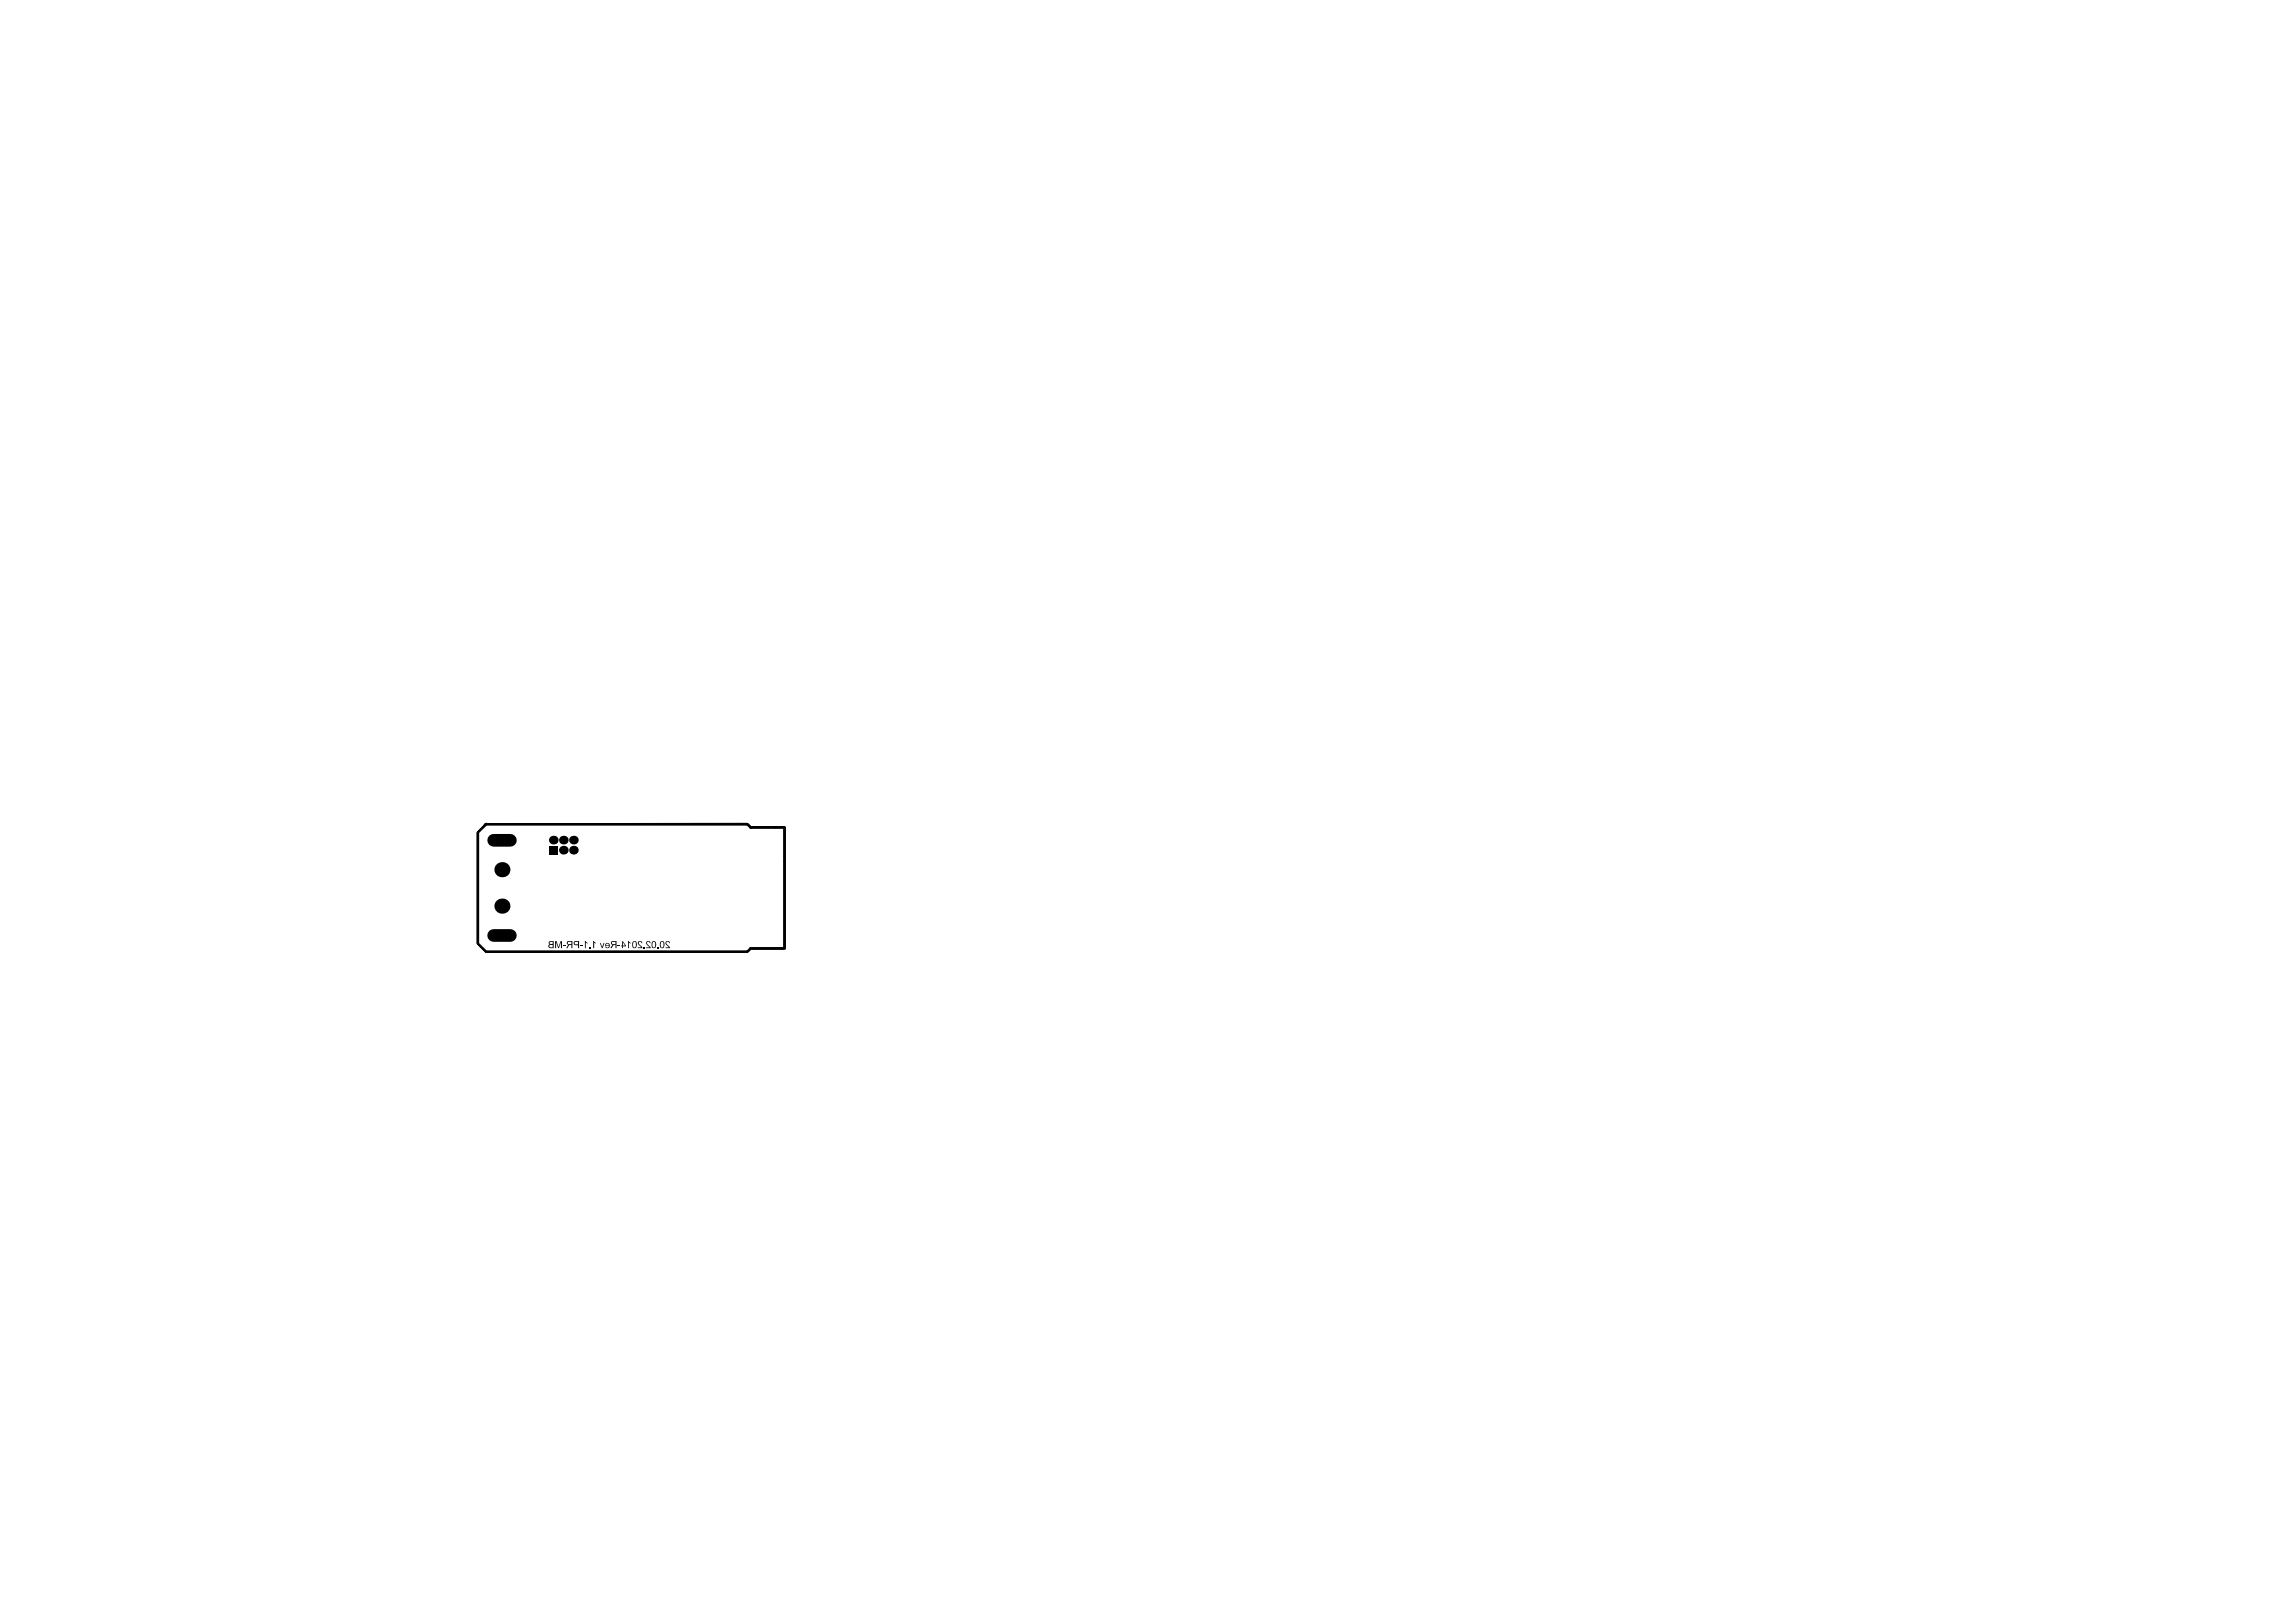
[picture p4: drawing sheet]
<svg xmlns="http://www.w3.org/2000/svg" width="289mm" height="202mm" viewBox="0 0 289 202" stroke-linecap="round" stroke-linejoin="round" font-family="sans-serif">
<path d="M61.1 103.7l33-.1 .4 .4h4.2l.2 .2-.1 15.2-4.3 .1-.4 .4h-32.9l-1.1-1.1v-14z" fill="none" stroke="#000" stroke-width=".13"/>
<path d="M60.2 104.8l1-1h32.9l.4 .4h4.2v15.1h-4.2l-.4 .4h-32.9l-1-.9zM94.5 104.2h.1" fill="none" stroke="#000" stroke-width=".25"/>
<path d="M60.2 104.8v13.9" fill="none" stroke="#000" stroke-width=".15"/>
<g fill="#000">
<path d="M69.9 118.5h.2l.2 .7 .3-.7h.1v.8h-.1v-.7l-.2 .7h-.1l-.3-.7v.7h-.1zM70.9 119h.3v.1h-.3zM73 119h.4v.1h-.4zM73.6 118.4l.4 .3v.1l-.3-.2v.7h-.1zM74.2 119.2h.1v.1h-.1zM74.7 118.4l.3 .3v.1l-.2-.2v.7h-.1zM75.5 118.7h.1l.2 .5 .2-.5h.1l-.2 .6h-.1zM77.7 119h.4v.1h-.4zM79.1 118.4l.3 .3v.1l-.2-.2v.7h-.1zM80.3 118.5l.3-.1 .2 .1 .1 .2h-.1a.19 .19 0 0 0-.2-.2 .19 .19 0 0 0-.2 .2 .19 .19 0 0 0 .1 .2l.3 .2 .1 .2h-.6v-.1h.4l-.4-.4zM81 119.2h.1v.1h-.1zM81.4 118.5l.2-.1 .2 .1 .1 .2h-.1a.2 .2 0 0 0-.3-.1 .2 .2 0 0 0 .1 .3l.3 .2v.2h-.6v-.1h.5l-.4-.4z"/>
<path d="M82.8 119.2h.1v.1h-.1zM83.8 118.5l.2-.1 .2 .1 .1 .2h-.1a.2 .2 0 0 0-.3-.1 .2 .2 0 0 0 .1 .3l.3 .2 .1 .2h-.6v-.1h.4l-.4-.4z"/>
<path d="M69.1 118.6v.1l.1 .2-.1 .1a.25 .25 0 0 0 0 .3 .25 .25 0 0 0 .3 0h.3v-.8h-.5zM69.2 118.6h.4v.2h-.4zM69.1 119l.5-.1v.3h-.2a.17 .17 0 0 1-.2 0 .17 .17 0 0 1-.1-.2z"/>
<path d="M71.4 118.5v.1a.24 .24 0 0 0 .2 .3l-.3 .4h.1l.3-.4h.2v.4h.2v-.8zM71.5 118.6h.4v.2h-.2a.17 .17 0 0 1-.2 0 .17 .17 0 0 1 0-.2z"/>
<path d="M72.2 118.6v.3l.2 .1h.4v.3h.1v-.8h-.5zM72.4 118.6h.4v.3h-.3a.18 .18 0 0 1-.1-.1 .18 .18 0 0 1 0-.2z"/>
<path d="M76.2 118.8v.2l.5 .1a.18 .18 0 0 1-.2 .2 .18 .18 0 0 1-.2-.2h-.1a.32 .32 0 0 0 .4 .2 .32 .32 0 0 0 .1-.5 .32 .32 0 0 0-.5 0zM76.3 118.8a.19 .19 0 0 1 .2 0 .19 .19 0 0 1 .2 .2h-.4z"/>
<path d="M76.9 118.6a.24 .24 0 0 0 .3 .3l-.4 .4h.2l.3-.4h.2v.4h.1v-.8h-.5zM77 118.6h.5v.2h-.4z"/>
<path d="M78.3 118.5v.5h-.1v.1h.1v.2h.1v-.2h.4v-.1zM78.4 118.6l.3 .4h-.3z"/>
<path d="M79.6 118.6v.6l.3 .1a.49 .49 0 0 0 .3-.4 .49 .49 0 0 0-.4-.5zM79.7 118.6a.26 .26 0 0 1 .4 .1 .26 .26 0 0 1 0 .3 .2 .2 0 0 1-.2 .3 .2 .2 0 0 1-.2-.3z"/>
<path d="M82.1 118.6v.6l.2 .1a.49 .49 0 0 0 .3-.4 .49 .49 0 0 0-.3-.5zM82.2 118.6a.24 .24 0 0 1 .3 .1 .24 .24 0 0 1 0 .3 .2 .2 0 0 1-.2 .3 .2 .2 0 0 1-.2-.3z"/>
<path d="M83.1 118.5v.7l.1 .1h.3l.2-.3-.1-.4-.1-.1zM83.2 118.6a.23 .23 0 0 1 .3 0 .23 .23 0 0 1 0 .3 .22 .22 0 0 1-.2 .4 .21 .21 0 0 1-.1-.4z"/>
<circle cx="63.2" cy="109.5" r=".95"/>
<circle cx="63.2" cy="114" r=".95"/>
<circle cx="69.7" cy="105.7" r=".55"/>
<circle cx="70.9" cy="107" r=".55"/>
<circle cx="70.9" cy="105.7" r=".55"/>
<circle cx="72.2" cy="107" r=".55"/>
<circle cx="72.2" cy="105.7" r=".55"/>
</g>
<path d="M69.1 106.5h1.1v1.1h-1.1z" fill-rule="evenodd" fill="#000"/>
<path d="M62.1 117.7h2.2M62.1 105.8h2.2" fill="none" stroke="#000" stroke-width="1.6"/>
</svg>
